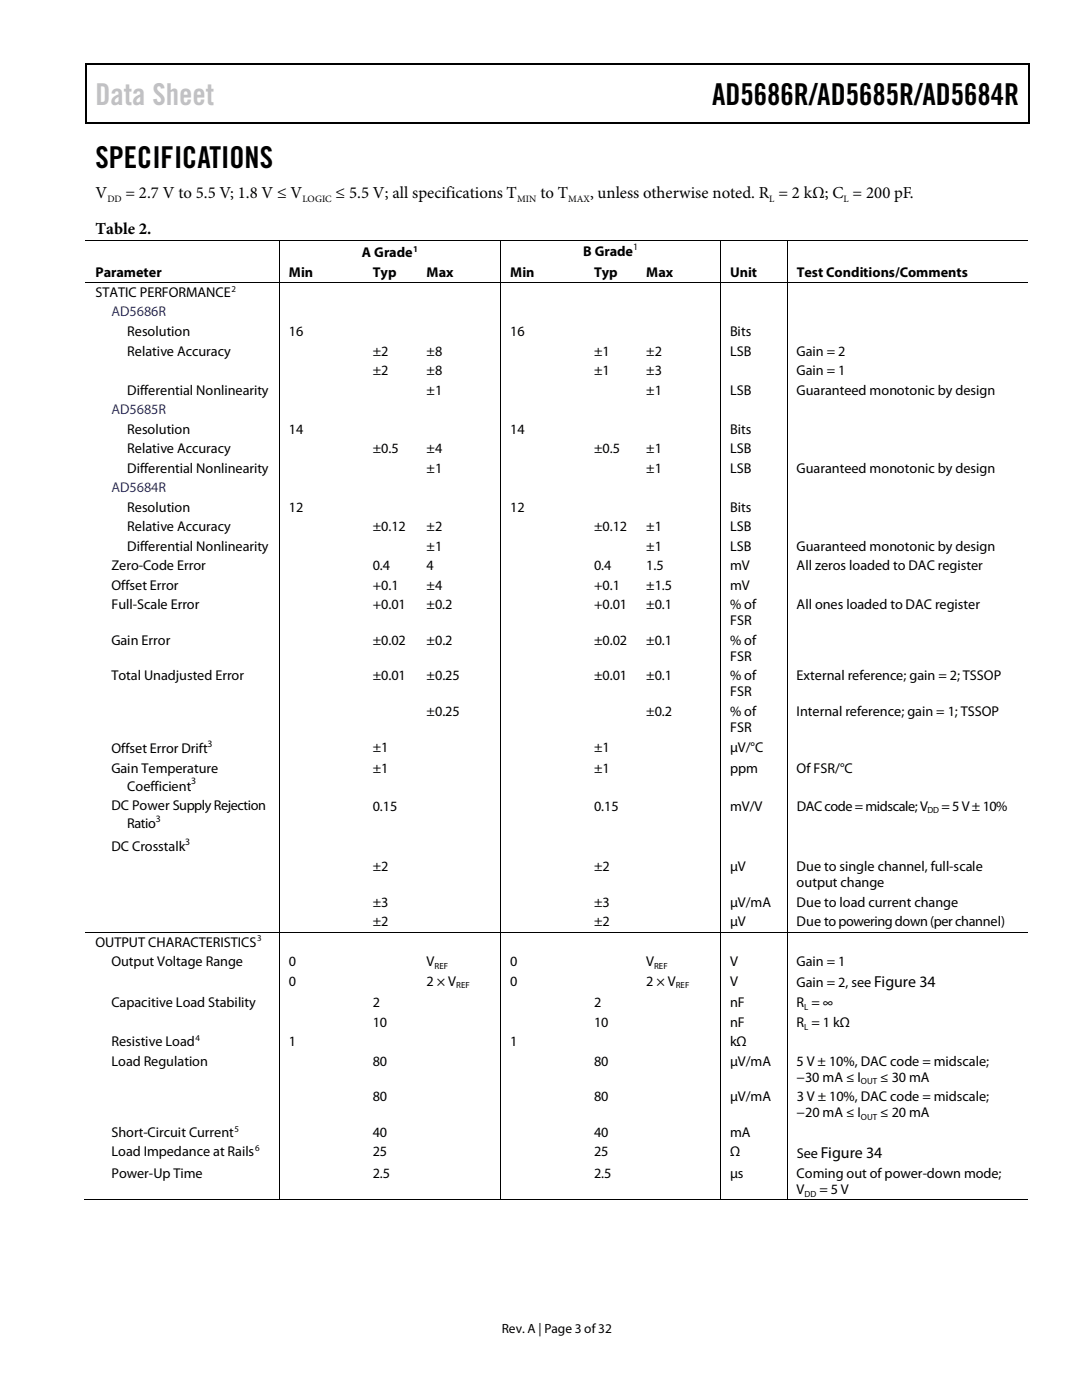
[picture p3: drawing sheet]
<svg xmlns="http://www.w3.org/2000/svg" width="216mm" height="279mm" viewBox="0 0 216 279" stroke-linecap="round" stroke-linejoin="round" font-family="sans-serif">
<defs><g id="words">
<text font-size="6" fill="#c1c1c1" x="19" y="20.9">Data Sheet</text>
<g font-size="6">
<text x="142.1" y="20.9">AD5686R/AD5685R/AD5684R</text>
<text x="19" y="33.6">SPECIFICATIONS</text>
</g>
<g font-size="3.3">
<text x="19" y="39.5">V</text>
<text x="25.1" y="39.5">= 2.7 V to 5.5 V; 1.8 V ≤ V</text>
<text x="67" y="39.5">≤ 5.5 V; all specifications T</text>
<text x="107.8" y="39.5">to T</text>
<text x="117.7" y="39.5">, unless otherwise noted. R = 2 kΩ; C = 200 pF.</text>
<text x="19.1" y="46.7">Table 2.</text>
</g>
<g font-size="2.8">
<text x="72.2" y="51.3">A Grade</text>
<text x="116.4" y="51.1">B Grade</text>
<text x="19" y="55.2">Parameter</text>
<text x="19" y="59.3">STATIC PERFORMANCE</text>
<text x="57.7" y="55.2">Min</text>
<text x="74.4" y="55.2">Typ</text>
<text x="85.1" y="55.2">Max</text>
<text x="101.8" y="55.2">Min</text>
<text x="118.5" y="55.2">Typ</text>
<text x="128.9" y="55.2">Max</text>
<text x="145.7" y="55.2">Unit</text>
<text x="159" y="55.2">Test Conditions/Comments</text>
<text x="25.4" y="67.1">Resolution</text>
<text x="25.4" y="71">Relative Accuracy</text>
<text x="57.7" y="67.1">16</text>
<text x="74.4" y="71">±2</text>
<text x="85.1" y="71">±8</text>
<text x="101.8" y="67.1">16</text>
<text x="118.5" y="71">±1</text>
<text x="128.9" y="71">±2</text>
<text x="145.7" y="71">LSB</text>
<text x="145.7" y="67.1">Bits</text>
<text x="159" y="71">Gain = 2</text>
<text x="74.4" y="74.8">±2</text>
<text x="85.1" y="74.8">±8</text>
<text x="118.5" y="74.8">±1</text>
<text x="128.9" y="74.8">±3</text>
<text x="159" y="74.8">Gain = 1</text>
<text x="25.4" y="78.7">Differential Nonlinearity</text>
<text x="85.1" y="78.7">±1</text>
<text x="128.9" y="78.7">±1</text>
<text x="145.7" y="78.7">LSB</text>
<text x="159" y="78.7">Guaranteed monotonic by design</text>
<text x="25.4" y="86.6">Resolution</text>
<text x="57.7" y="86.6">14</text>
<text x="101.8" y="86.6">14</text>
<text x="145.7" y="86.6">Bits</text>
<text x="25.4" y="90.5">Relative Accuracy</text>
<text x="25.4" y="94.4">Differential Nonlinearity</text>
<text x="74.4" y="90.5">±0.5</text>
<text x="85.1" y="90.5">±4</text>
<text x="85.1" y="94.4">±1</text>
<text x="118.5" y="90.5">±0.5</text>
<text x="128.9" y="90.5">±1</text>
<text x="128.9" y="94.4">±1</text>
<text x="145.7" y="90.5">LSB</text>
<text x="145.7" y="94.4">LSB</text>
<text x="159" y="94.4">Guaranteed monotonic by design</text>
<text x="25.4" y="102.2">Resolution</text>
<text x="25.4" y="106">Relative Accuracy</text>
<text x="57.7" y="102.2">12</text>
<text x="74.4" y="106">±0.12</text>
<text x="85.1" y="106">±2</text>
<text x="101.8" y="102.2">12</text>
<text x="118.5" y="106">±0.12</text>
<text x="128.9" y="106">±1</text>
<text x="145.7" y="106">LSB</text>
<text x="145.7" y="102.2">Bits</text>
<text x="22.2" y="113.8">Zero-Code Error</text>
<text x="25.4" y="109.9">Differential Nonlinearity</text>
<text x="74.4" y="113.8">0.4</text>
<text x="85.1" y="113.8">4</text>
<text x="85.1" y="109.9">±1</text>
<text x="118.5" y="113.8">0.4</text>
<text x="128.9" y="113.8">1.5</text>
<text x="128.9" y="109.9">±1</text>
<text x="145.7" y="113.8">mV</text>
<text x="145.7" y="109.9">LSB</text>
<text x="159" y="113.8">All zeros loaded to DAC register</text>
<text x="159" y="109.9">Guaranteed monotonic by design</text>
<text x="22.2" y="117.7">Offset Error</text>
<text x="74.4" y="117.7">+0.1</text>
<text x="85.1" y="117.7">±4</text>
<text x="118.5" y="117.7">+0.1</text>
<text x="128.9" y="117.7">±1.5</text>
<text x="145.7" y="117.7">mV</text>
<text x="22.2" y="121.6">Full-Scale Error</text>
<text x="74.4" y="121.6">+0.01</text>
<text x="85.1" y="121.6">±0.2</text>
<text x="118.5" y="121.6">+0.01</text>
<text x="128.9" y="121.6">±0.1</text>
<text x="145.7" y="121.6">% of</text>
<text x="145.7" y="124.8">FSR</text>
<text x="159" y="121.6">All ones loaded to DAC register</text>
<text x="22.2" y="128.7">Gain Error</text>
<text x="74.4" y="128.7">±0.02</text>
<text x="85.1" y="128.7">±0.2</text>
<text x="118.5" y="128.7">±0.02</text>
<text x="128.9" y="128.7">±0.1</text>
<text x="145.7" y="128.7">% of</text>
<text x="145.7" y="131.9">FSR</text>
<text x="22.2" y="135.8">Total Unadjusted Error</text>
<text x="74.4" y="135.8">±0.01</text>
<text x="85.1" y="135.8">±0.25</text>
<text x="118.5" y="135.8">±0.01</text>
<text x="128.9" y="135.8">±0.1</text>
<text x="145.7" y="135.8">% of</text>
<text x="159" y="135.8">External reference; gain = 2; TSSOP</text>
<text x="85.1" y="142.9">±0.25</text>
<text x="129" y="142.9">±0.2</text>
<text x="145.7" y="139">FSR</text>
<text x="145.7" y="142.9">% of</text>
<text x="159" y="142.9">Internal reference; gain = 1; TSSOP</text>
<text x="74.4" y="150">±1</text>
<text x="118.5" y="150">±1</text>
<text x="145.7" y="146">FSR</text>
<text x="145.7" y="150">µV/°C</text>
<text x="22.2" y="150.3">Offset Error Drift</text>
<text x="22.2" y="154.2">Gain Temperature</text>
<text x="74.4" y="154.3">±1</text>
<text x="118.5" y="154.3">±1</text>
<text x="145.7" y="154.3">ppm</text>
<text x="159" y="154.3">Of FSR/°C</text>
<text x="22.2" y="161.7">DC Power Supply Rejection</text>
<text x="25.4" y="157.8">Coefficient</text>
<text x="74.4" y="161.8">0.15</text>
<text x="118.5" y="161.8">0.15</text>
<text x="145.7" y="161.8">mV/V</text>
<text x="159" y="161.8">DAC code = midscale; V</text>
<text x="187.8" y="161.8">= 5 V ± 10%</text>
<text x="25.4" y="165.3">Ratio</text>
<text x="22.2" y="169.9">DC Crosstalk</text>
<text x="74.4" y="173.9">±2</text>
<text x="118.5" y="173.9">±2</text>
<text x="145.7" y="173.9">µV</text>
<text x="159" y="173.8">Due to single channel, full-scale</text>
<text x="159" y="177">output change</text>
<text x="74.4" y="181">±3</text>
<text x="74.4" y="184.9">±2</text>
<text x="118.5" y="181">±3</text>
<text x="118.5" y="184.9">±2</text>
<text x="145.7" y="181">µV/mA</text>
<text x="145.7" y="184.9">µV</text>
<text x="159" y="181">Due to load current change</text>
<text x="159" y="184.9">Due to powering down (per channel)</text>
<text x="19" y="188.9">OUTPUT CHARACTERISTICS</text>
<text x="22.2" y="192.8">Output Voltage Range</text>
<text x="57.7" y="192.8">0</text>
<text x="57.7" y="196.7">0</text>
<text x="85.1" y="196.7">2 × V</text>
<text x="85.1" y="192.8">V</text>
<text x="101.8" y="192.8">0</text>
<text x="101.8" y="196.7">0</text>
<text x="128.9" y="192.8">V</text>
<text x="128.9" y="196.7">2 × V</text>
<text x="145.7" y="192.8">V</text>
<text x="145.7" y="196.7">V</text>
<text x="159" y="192.8">Gain = 1</text>
<text x="159" y="197">Gain = 2, see Figure 34</text>
<text x="22.2" y="201">Capacitive Load Stability</text>
<text x="74.4" y="201">2</text>
<text x="118.5" y="201">2</text>
<text x="145.7" y="201">nF</text>
<text x="159" y="201">R = ∞</text>
<text x="22.2" y="208.8">Resistive Load</text>
<text x="57.7" y="208.8">1</text>
<text x="74.4" y="204.9">10</text>
<text x="101.8" y="208.8">1</text>
<text x="118.5" y="204.9">10</text>
<text x="145.7" y="208.8">kΩ</text>
<text x="145.7" y="204.9">nF</text>
<text x="159" y="204.9">R = 1 kΩ</text>
<text x="22.2" y="212.7">Load Regulation</text>
<text x="74.4" y="212.7">80</text>
<text x="118.5" y="212.7">80</text>
<text x="145.7" y="212.7">µV/mA</text>
<text x="159" y="215.9">−30 mA ≤ I</text>
<text x="159" y="212.7">5 V ± 10%, DAC code = midscale;</text>
<text x="175.6" y="215.9">≤ 30 mA</text>
<text x="74.4" y="219.8">80</text>
<text x="118.5" y="219.8">80</text>
<text x="145.7" y="219.8">µV/mA</text>
<text x="159" y="219.8">3 V ± 10%, DAC code = midscale;</text>
<text x="22.2" y="226.9">Short-Circuit Current</text>
<text x="74.4" y="226.9">40</text>
<text x="118.5" y="226.9">40</text>
<text x="145.7" y="226.9">mA</text>
<text x="159" y="223">−20 mA ≤ I</text>
<text x="175.6" y="223">≤ 20 mA</text>
<text x="22.2" y="230.8">Load Impedance at Rails</text>
<text x="74.4" y="230.8">25</text>
<text x="118.5" y="230.8">25</text>
<text x="145.7" y="230.8">Ω</text>
<text x="159" y="231.1">See Figure 34</text>
<text x="22.2" y="235.1">Power-Up Time</text>
<text x="74.4" y="235.1">2.5</text>
<text x="118.5" y="235.1">2.5</text>
<text x="145.7" y="235.1">µs</text>
<text x="159" y="235">Coming out of power-down mode;</text>
<text x="159" y="238.3">V</text>
<text x="163.5" y="238.3">= 5 V</text>
</g>
<g font-size="2.8" fill="#00f">
<text x="22.2" y="63.2">AD5686R</text>
<text x="22.2" y="82.6">AD5685R</text>
<text x="22.2" y="98.3">AD5684R</text>
</g>
<text font-size="2.7" x="100.1" y="266">Rev. A | Page 3 of32</text>
<g font-size="1.9">
<text x="21.4" y="40.3">DD</text>
<text x="60.4" y="40.3">LOGIC</text>
<text x="103.2" y="40.3">MIN</text>
<text x="113.4" y="40.3">MAX</text>
<text x="153.5" y="40.3">L</text>
<text x="168.3" y="40.3">L</text>
<text x="126.3" y="49.9">1</text>
<text x="41.4" y="149.1">3</text>
<text x="38.1" y="156.5">3</text>
<text x="31.1" y="164">3</text>
<text x="37" y="168.7">3</text>
</g>
<g font-size="1.8">
<text x="82.5" y="50.2">1</text>
<text x="46.2" y="58.2">2</text>
<text x="185.1" y="162.3">DD</text>
<text x="51.3" y="187.9">3</text>
<text x="86.7" y="193.4">REF</text>
<text x="91" y="197.3">REF</text>
<text x="130.5" y="193.4">REF</text>
<text x="134.8" y="197.3">REF</text>
<text x="160.5" y="201.5">L</text>
<text x="39" y="207.8">4</text>
<text x="160.5" y="205.5">L</text>
<text x="171.8" y="216.4">OUT</text>
<text x="46.8" y="225.8">5</text>
<text x="171.8" y="223.5">OUT</text>
<text x="50.9" y="229.7">6</text>
<text x="160.5" y="238.8">DD</text>
</g>
</g></defs>
<g fill="#000">
<path d="M17 12.7h.3v1h-.3zM17 12.7h.3v.3h-.3zM82.7 12.7h.2v.3h-.2zM205.2 12.7h.2v1h-.2zM205.2 12.7h.2v.3h-.2zM17 24.4h.3v.2h-.3zM82.4 24.4h.3v.2h-.3zM205.2 24.4h.2v.2h-.2zM55.7 47.8h.1v.2h-.1zM55.7 56.3h.1v.1h-.1zM72.5 56.3h.1v.1h-.1zM83.2 56.3h.2v.1h-.2z"/>
<path d="M99.8 47.8h.2v.2h-.2zM99.8 56.3h.2v.1h-.2zM116.6 56.3h.2v.1h-.2zM127 56.3h.2v.1h-.2zM143.7 47.8h.1v.2h-.1zM143.7 56.3h.1v.1h-.1zM157 47.8h.1v.2h-.1zM157 56.3h.1v.1h-.1zM55.7 185.9h.1v.2h-.1zM72.5 185.9h.1v.2h-.1zM83.2 185.9h.2v.2h-.2zM99.8 185.9h.2v.2h-.2z"/>
<path d="M116.6 185.9h.2v.2h-.2zM127 185.9h.2v.2h-.2zM143.7 185.9h.1v.2h-.1zM157 185.9h.1v.2h-.1zM55.7 239.4h.1v.1h-.1zM72.2 239.4h.2v.1h-.2zM83 239.4h.1v.1h-.1zM99.8 239.4h.2v.1h-.2zM116.4 239.4h.1v.1h-.1zM126.8 239.4h.2v.1h-.2zM143.7 239.4h.1v.1h-.1zM157 239.4h.1v.1h-.1z"/>
</g>
<path d="M17.1 13.7v10.7M17.3 12.8h65.4M82.9 12.8h122.3M205.3 13.7v10.7M17.3 24.5h187.9" fill="none" stroke="#000" stroke-width=".25"/>
<g fill="none" stroke="#000" stroke-width=".2">
<path d="M17.1 47.9h38.6M17.1 56.3h38.6M55.8 48v8.3M55.8 56.4v129.5M55.8 47.9h44M55.8 56.3h16.7M72.6 56.3h10.6M83.4 56.3h16.4M99.9 48v8.3M99.9 56.4v129.5M100 47.9h43.7M100 56.3h16.6"/>
<path d="M116.8 56.3h10.2M127.2 56.3h16.5M143.8 48v8.3M143.8 56.4v129.5M143.8 47.9h13.2M143.8 56.3h13.2M157.1 48v8.3M157.1 56.4v129.5M157.1 47.9h48M157.1 56.3h48M17.1 186h38.6M55.8 186.1v53.3"/>
<path d="M55.8 186h16.7M72.6 186h10.6M83.4 186h16.4M99.9 186.1v53.3M100 186h16.6M116.8 186h10.2M127.2 186h16.5M143.8 186.1v53.3M143.8 186h13.2M157.1 186.1v53.3M157.1 186h48M16.9 239.4h38.8"/>
<path d="M55.8 239.4h44M100 239.4h43.7M143.8 239.4h13.2M157.1 239.4h48"/>
</g>
<use href="#words"/>
</svg>
